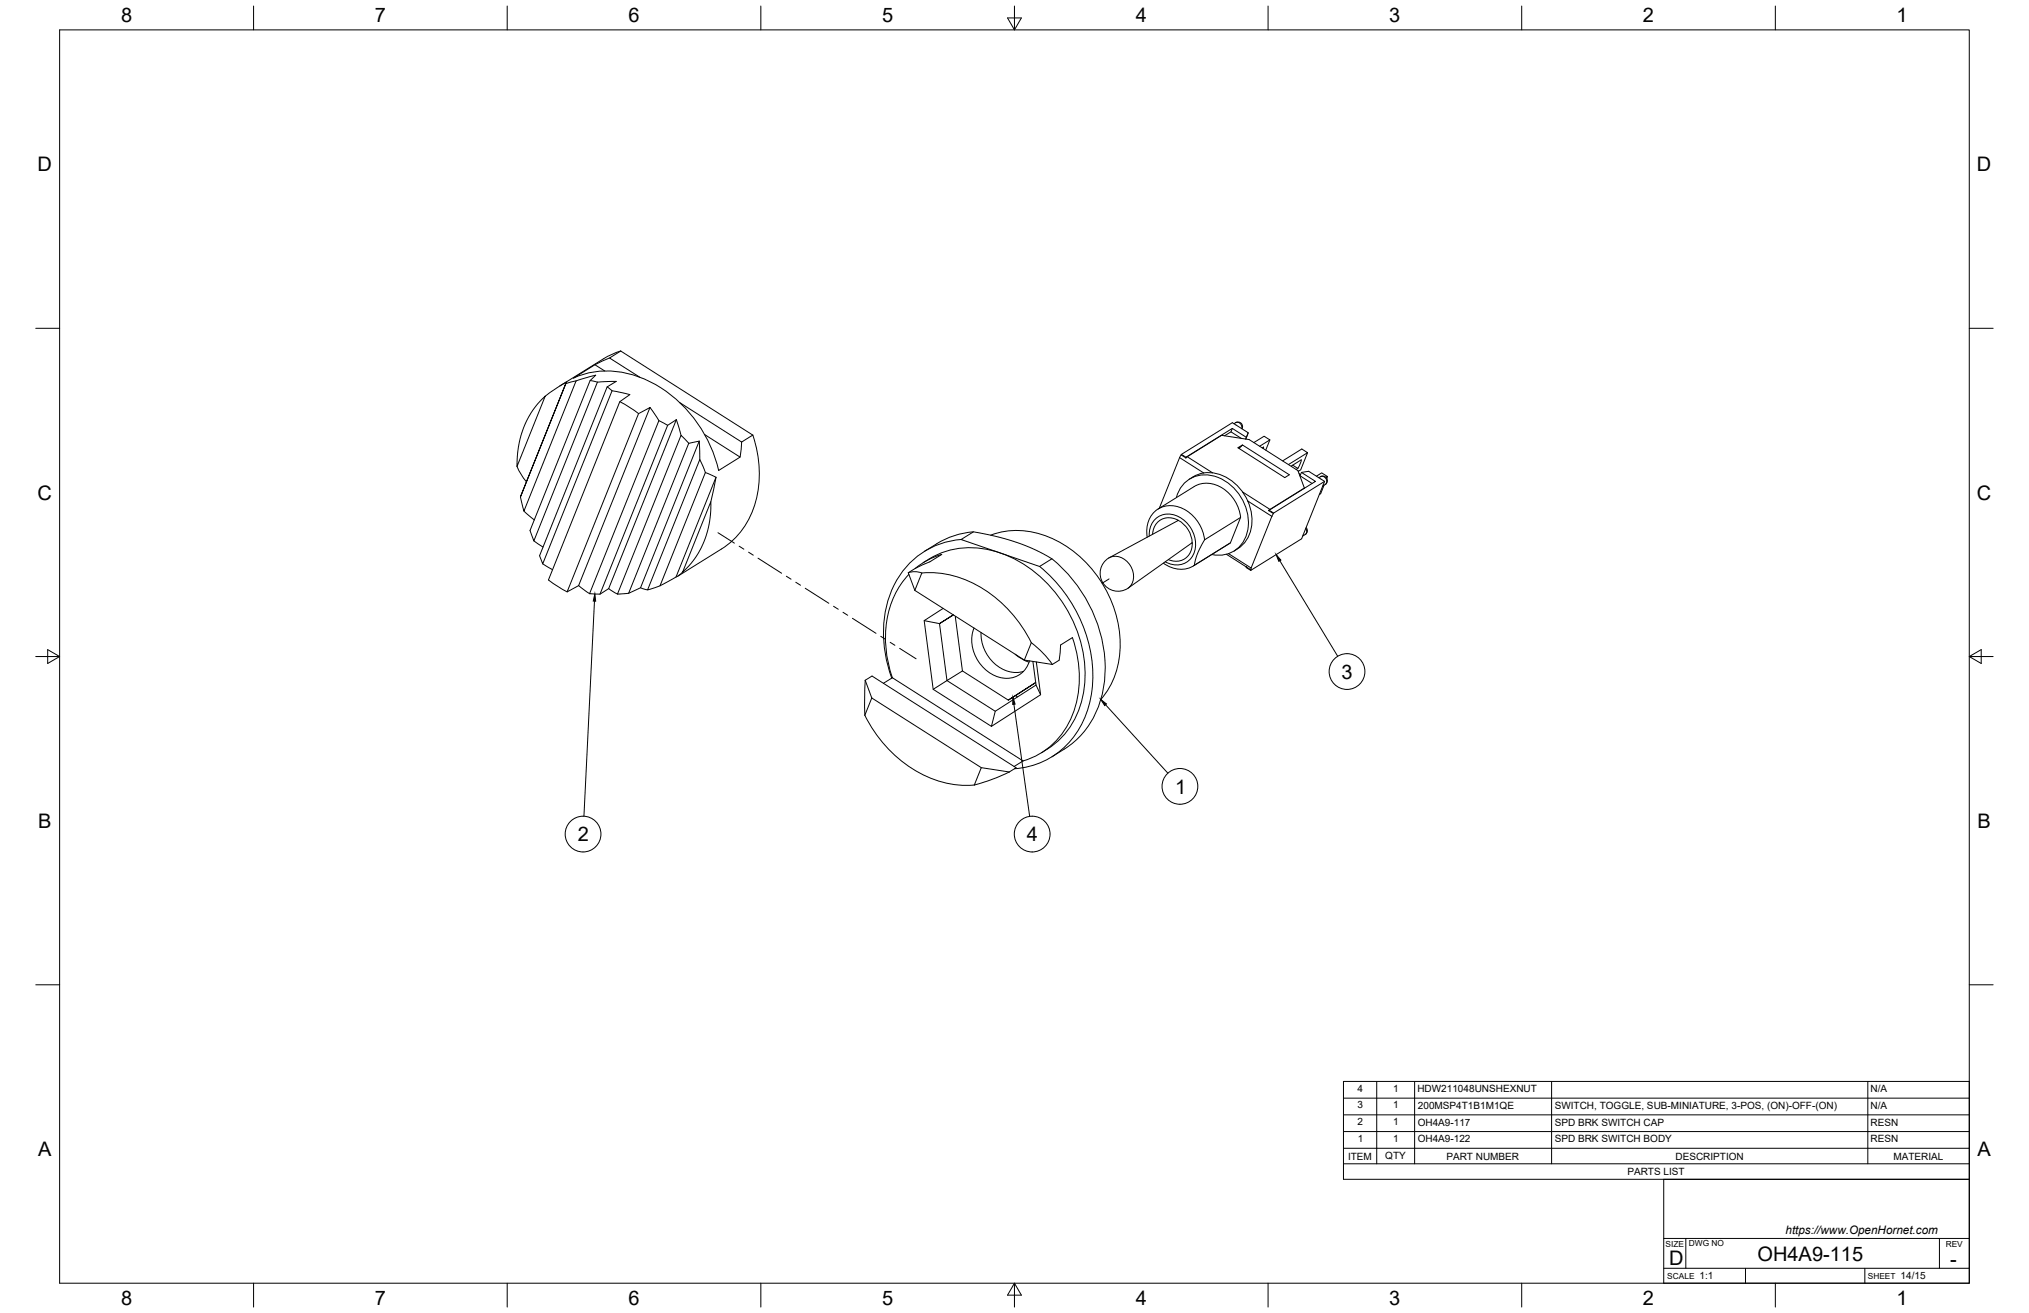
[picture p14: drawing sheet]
<svg xmlns="http://www.w3.org/2000/svg" width="864mm" height="559mm" viewBox="0 0 864 559" stroke-linecap="round" stroke-linejoin="round" font-family="sans-serif">
<defs><g id="words">
<g font-size="8.5">
<text x="51.6" y="9.4">8</text>
<text x="159.5" y="9.4">7</text>
<text x="267.5" y="9.4">6</text>
<text x="375.4" y="9.3">5</text>
<text x="483.4" y="9.4">4</text>
<text x="591.3" y="9.4">3</text>
<text x="699.3" y="9.4">2</text>
<text x="807.2" y="9.4">1</text>
<text x="16" y="72.9">D</text>
<text x="841.4" y="72.9">D</text>
<text x="16" y="212.6">C</text>
<text x="841.4" y="212.6">C</text>
<text x="571" y="288.8">3</text>
<text x="500.1" y="337.7">1</text>
<text x="16.2" y="352.3">B</text>
<text x="841.7" y="352.3">B</text>
<text x="245.9" y="358.1">2</text>
<text x="437.1" y="358">4</text>
<text x="16.2" y="492">A</text>
<text x="841.7" y="492">A</text>
<text x="710.4" y="538.4">D</text>
<text x="748.1" y="536.7">OH4A9-115</text>
<text x="830.1" y="538.8">-</text>
<text x="51.6" y="555.5">8</text>
<text x="159.5" y="555.5">7</text>
<text x="267.5" y="555.5">6</text>
<text x="375.4" y="555.4">5</text>
<text x="483.4" y="555.5">4</text>
<text x="591.3" y="555.5">3</text>
<text x="699.3" y="555.5">2</text>
<text x="807.2" y="555.5">1</text>
</g>
<text font-size="5" x="760" y="525.2">https://www.OpenHornet.com</text>
<g font-size="4.3">
<text x="577.8" y="464.6">4</text>
<text x="593" y="464.6">1</text>
<text x="603.3" y="464.9">HDW211048UNSHEXNUT</text>
<text x="796.2" y="464.9">N/A</text>
<text x="577.7" y="471.7">3</text>
<text x="593" y="471.7">1</text>
<text x="603.5" y="472">200MSP4T1B1M1QE</text>
<text x="661.7" y="472">SWITCH, TOGGLE, SUB-MINIATURE, 3-POS, (ON)-OFF-(ON)</text>
<text x="796.2" y="472">N/A</text>
<text x="577.8" y="478.8">2</text>
<text x="593" y="478.8">1</text>
<text x="603.4" y="479.1">OH4A9-117</text>
<text x="661.7" y="479.1">SPD BRK SWITCH CAP</text>
<text x="796.2" y="479.1">RESN</text>
<text x="577.9" y="485.9">1</text>
<text x="593" y="485.9">1</text>
<text x="603.4" y="486.2">OH4A9-122</text>
<text x="661.7" y="486.2">SPD BRK SWITCH BODY</text>
<text x="796.2" y="486.2">RESN</text>
<text x="573.8" y="493.5">ITEM</text>
<text x="589.6" y="493.4">QTY</text>
<text x="615.6" y="493.5">PART NUMBER</text>
<text x="713.1" y="493.5">DESCRIPTION</text>
<text x="805.9" y="493.5">MATERIAL</text>
<text x="692.7" y="500.1">PARTS LIST</text>
<text x="723.4" y="544.5">1:1</text>
<text x="809" y="544.5">14/15</text>
</g>
<g font-size="3.5">
<text x="708.9" y="530.9">SIZE</text>
<text x="718.9" y="530.5">DWG NO</text>
<text x="828.2" y="530.9">REV</text>
<text x="709.6" y="544.2">SCALE</text>
<text x="795" y="544.2">SHEET</text>
</g>
</g></defs>
<!-- layer: Visible -->
<g fill="none" stroke="#000" stroke-width=".43">
<path d="M256.8 152.8l-18.5 11.5M257.4 157.9l-4.2-2.7-9.1 5.7a38.7 38.7 0 0 1 37.1 4.1 57.7 57.7 0 0 1 24.7 35.2M259.5 152.3l-6.3 2.9M264.2 149.4l-4.8 3 13 8.2M264.2 149.4l56.2 35.8M264.2 149.4l-3.4 1.2-4 2.1M230.9 169.6l1.1-.9-12 29.8 .7-8.3 .7-3.7 1.4-4.4 3.5-6.8zM240.8 163.3l.3-.7-19.6 48.9 19.3-48.2 4.4-1.2-22.2 55.5-1.5-6.1M241.1 162.6l-4.8 2.9-4.3 3.1M251.2 162l3.1 .6-27.1 67.6-1.6-4.4 25.6-63.8 2.4-2.3-8.4 2.4M254.3 162.6l8-.3-3.9 2.4-28.7 71.8 1.3 3.5 29.5-73.7M258.4 164.7l2.1 1.6"/>
<path d="M260.5 166.3l7.6 1.7-4.3 3-30.4 75.8 8 5.1M263.8 170.9l4.1 2.4 3.9 2.7M271.8 176l4.8-2.6-30.3 75.8-4.9 2.7zM276.7 173.4l3.7 5.6M287.9 178.6l-3.7 2.4-28.8 71.9-4.5-.2 29.5-73.7 3.8 2M287.9 178.6l-28.8 71.9-3.7 2.4M287.9 178.6l2 6.7M289.3 171.3l26.4 16.8M220.1 198.5l1.9 3.7 2.1 2.9M297.6 187.7l-4.5 1-25.5 63.8-4.8 .4 27.1-67.6 3.2 3.4M297.6 187.7l-25 62.4-5 2.4M297.6 187.7l.3 7.9"/>
<path d="M299.9 184.9l15.1 9.6-9.1 5.7M315.7 188.1l-.7 6.4M320.4 185.2l-4.7 2.9M320.4 185.1a44 44 0 0 1-5.2 41.3l-2.9 3.2-3.4 2.8-20.4 12.8M502.8 193.6l-9.4 22.7M502.9 193.4l1.9 1.2-.1 .2-1.9-1.2zM504.7 194.8l.1 .1M504.8 194.9l15.1-9.6 11.8 1.8 20.7 13.2 2.8 7.4M521.2 185.5l2.7-1.7 4.4 2.8M523.9 183.8l.6-1.5 6 3.8M524.5 182.3l-19.7 12.3M525.2 180.3a2.04 2.04 0 0 1 2.7-.4 2.04 2.04 0 0 1 .7 2.6"/>
<path d="M528.8 189.4l20 12.7-2 1.2-19.9-12.7 1.9-1.2-1.4 1.5M531.3 184.2l-1.1 2.7 1.1-2.7-6.8-4.3-21.6 13.5M533.7 188.4l4.3-2.7 2.5 1.5-4.4 2.7M537.2 190.6l.6-.3-.1 .6M540.5 187.2l-1.8 4.4M545.9 196.2l8.2-5.1 2.4 1.6-8.1 5M549.9 198.2l4-2.5-1.5 3.6M549.9 198.2l-.2 .3M550.2 198l2.2 1.3M552.4 199.3l-.7 .5M556.5 192.7l-2.9 7.3-1 .6M223 217.5l4.4 3.8"/>
<path d="M300.2 201.1l-2.4-5.5-22.2 55.5 5.3-1.8 19.3-48.2 4.5 2M302.5 213.5l-.5 8.3-1.9 7.6-1.7 3.8-2.2 3.9-2.8 3.5-2.8 2.8zM304.7 203.1l-17 42.5-6.8 3.7M304.8 203.1l-2.2 10.4M492.9 216.6l15.4-9.5a12.6 12.6 0 0 1 15.9 4.1 17.1 17.1 0 0 1 3.8 9M500.7 211.8a12.8 12.8 0 0 1 19.2-8 20.7 20.7 0 0 1 10.4 24.5 12.3 12.3 0 0 1-14.5 7.7M506.3 203.9a14.3 14.3 0 0 1 18 .8 20.3 20.3 0 0 1 7.1 23.7l-.7 1.2a13.6 13.6 0 0 1-5.4 4.9M540.1 217.4l.1-.3 1.9 1.3-.1 .2M540.1 217.4l1.9 1.2M540.6 216.8l-.5 .6M542 218.6l-9.5 23.1M552.9 201.6l.7 .4"/>
<path d="M553.3 202.5l5.2 3.3M553.3 202.5l.6-1.4 3.1-.5 6.8 4.3-9.8 24.4-21.7 13.5M553.9 201.1l6 3.8-19.7 12.2M555.1 207.8l-14.5 9M560.3 202.6l2.3-1.3 2.4 1.5-.6 .4M561.3 203.3a2.02 2.02 0 0 1 3.1-.2 2.02 2.02 0 0 1-.3 3.1l-1.1 .7M563.5 206.5l-1.4 3.6-.5 .4M563.8 204.9l-21.7 13.5M565 202.8l-.3 .8M227.2 230.2l3.9 2.6M231 240l4.2 2.5M393 239.5a36.2 36.2 0 0 1 38.1-1.9 56.3 56.3 0 0 1 30.4 55 35.4 35.4 0 0 1-18.2 27.8"/>
<path d="M395.8 239.1l-6.3 2.8M400.8 236l-5 3.1M400.8 235.9a31.3 31.3 0 0 0-11.2 6M409.1 229.6l5.2-3.2 7.1 1.3 7.9 2 7.1 2.5 6 2.6 5.3 3-5.2 3.3zM409.1 229.6a35.6 35.6 0 0 0-32.2 30.3 54.4 54.4 0 0 0 2.6 28.7M414.3 226.3a34.9 34.9 0 0 0-15.6 5.1l-5.3 3.3M421.7 227.8a36.2 36.2 0 0 1 34.1 6 50.2 50.2 0 0 1 20.3 48.1 32.9 32.9 0 0 1-7.6 15.8M447.7 237.8a60.4 60.4 0 0 1 22.1 54.3 37.7 37.7 0 0 1-16.8 26.7l-5.3 3.3M470.2 239a6.5 6.5 0 0 1 10.3 .8 7.3 7.3 0 0 1-.6 10.7 7.6 7.6 0 0 1-9.8-1.6 7.6 7.6 0 0 1 .1-9.9zM488.3 228.6a10.7 10.7 0 0 1 9.2-13.4 15.9 15.9 0 0 1 15.2 14.5M489.2 228.2a8.4 8.4 0 0 1 4.1-8.5 8.4 8.4 0 0 1 9.4 .8 12.5 12.5 0 0 1 4.4 16.9 8.3 8.3 0 0 1-11.2 1.7M490.6 227.4a7.2 7.2 0 0 1 4.4-6.7 7.2 7.2 0 0 1 7.8 1.6 10.4 10.4 0 0 1 2.7 14.4 7 7 0 0 1-8.2 1.4"/>
<path d="M495.2 239.7a11.4 11.4 0 0 0 13.2 .9M501.3 221.3v.3M501.5 221.5l-29.4 15.9M507.2 231.1l.3 .1M507.4 230.9l-27.3 19.4M512.7 229.7l-2.8 5.4-1 2.9-.5 2.6M512.7 229.7l15.3-9.5-4.3 10.9-15.3 9.5M522 235.9l10.4 6.6M523.7 231l-15.7 9.8M555.9 224.5a1.96 1.96 0 0 1-.4 3l-1 .7M246.3 249.2l4.7 3.5M259.1 250.5l3.7 2.3"/>
<path d="M272.6 250.1l3.1 .9M290.6 243.4l-2.9 2.2M386.6 243.8l2.8 7.5 2.9-7.4M386.6 243.7a8.3 8.3 0 0 1 5.7 .2M386.8 244.4a41.9 41.9 0 0 0-8.3 39.5l1.3 4.5M389.4 251.3l46.6 29.6M389.5 242l-2.9 1.8M392.4 243.9a46.3 46.3 0 0 1 37.8 16.6l4.8 6.2 4 6.8M401.4 258.9l-8 5.2 3.8 29.3 24.8 15.7 20.9-13.4-1.8-14M442.5 241.1a60.3 60.3 0 0 1 21.9 55.1 35.7 35.7 0 0 1-32.6 31M530.5 241.3l-.1 .2 1.9 1.3 .1-.3M532.5 241.7v.8"/>
<path d="M393.4 264.1l6.5 1.3 3.2 24.2 6.6-4.1M405.7 261.7l-5.8 3.7 5.9-3.7M406.8 262.4l-.2 .1 3 23 19.6 12.5M414.6 267.3a16.3 16.3 0 0 0 14 21.4 9.9 9.9 0 0 0 9.6-7.4M417.6 269.2a16.5 16.5 0 0 0 14.9 17l3.1-.5M432.1 278.4a17.6 17.6 0 0 0 5.9 3.4M439 273.5l-3 7.4M439 273.5l4.5 4 4.4 5.3M368.3 289.5l2.8 7.6M368.3 289.5l2.9-1.8 61.3 39-2.9 1.8M368.3 289.5l-.2 14.9M371.1 297.1l-3 7.3"/>
<path d="M371.1 297.1l46.6 29.6M379.8 288.4l55.6 35.5-3.8 2.3M379.8 288.4l-3.8 2.4M429.2 298l11.6-7.6zM432.2 296l.9 .6M436 280.9l11.9 1.9 2.9-1.8M439.6 281.5l1.4 10-17.4 11.2-20.5-13.1-5.9 3.8M441 291.5l1.9 4.2M450.8 281l.6-6.5 5.1-3.1a44.1 44.1 0 0 1-5 41.5 31.3 31.3 0 0 1-16.1 10.9M368.1 304.4a52.7 52.7 0 0 0 37.6 29.4l4.5 .4 4.5-.1M423.6 302.7l-1.6 6.4M429.6 328.5l-11.9-1.8-3 7.4"/>
<path d="M429.6 328.5l-7.1 3.1-7.8 2.5"/>
</g>
<!-- layer: Visible Narrow -->
<path d="M525.9 179.9a2.06 2.06 0 0 1 2.6 2.5M502.1 194.8l10.2 6.5M505.3 194.4l10.8 6.9M528.8 209.3l11.8 7.5M531.1 213.2l10.2 6.6M562 202.9a2 2 0 0 1 2.4 .8 2 2 0 0 1-.3 2.5M522.9 235.6l9.6 6.1M555.8 224.9a1.83 1.83 0 0 1-.3 2.6" fill="none" stroke="#000" stroke-width=".43"/>
<!-- layer: Tweak Trail -->
<g fill="none" stroke="#000" stroke-width=".43">
<path d="M305.6 226.7l7 4.5M314.6 232.5l2 1.2M318.6 235l2 1.3M322.6 237.6l10.1 6.4M334.7 245.2l2 1.3M338.7 247.8l2 1.3M342.7 250.4l10.1 6.4M354.8 258l2 1.3M472.1 246.4l-3 1.8M358.8 260.6l2 1.3M362.8 263.1l10.1 6.4M374.9 270.8l2 1.3"/>
<path d="M378.9 273.4l2 1.2M382.9 275.9l7 4.5"/>
</g>
<!-- layer: Border -->
<g fill="none" stroke="#000" stroke-width=".43">
<path d="M25.4 12.7h812.8v533.4h-812.8zM107.9 2.6v10.1M215.9 2.6v10.1M323.8 2.6v10.1M428.8 7.6h5.9l-2.9 5.1zM431.8 2.6v10.1M539.7 2.6v10.1M647.7 2.6v10.1M755.6 2.6v10.1M15.2 139.7h10.2M838.2 139.7h10.1M15.2 279.4h10.2"/>
<path d="M20.3 276.5l5.1 2.9-5.1 3zM838.2 279.4l5.1-2.9v5.9zM838.2 279.4h10.1M15.2 419.1h10.2M838.2 419.1h10.1M107.9 546.1v10.2M215.9 546.1v10.2M323.8 546.1v10.2M431.8 546.1l2.9 5.1h-5.9zM431.8 546.1v10.2M539.7 546.1v10.2M647.7 546.1v10.2"/>
<path d="M755.6 546.1v10.2"/>
</g>
<!-- layer: Titleblock -->
<path d="M708.1 501.9h130.1v44.2h-130.1zM708.1 539.8h130.1M708.1 527.1h130.1M717.5 527.1v12.7M742.9 539.8v6.3M793.7 539.8v6.3M825.5 527.1v12.7" fill="none" stroke="#000" stroke-width=".43"/>
<!-- layer: Parts Lists -->
<path d="M571.8 460.2h266.4v41.7h-266.4zM571.8 474.5h266.4M571.8 467.4h266.4M586 460.2v35.1M602.1 460.2v35.1M660.4 460.2v35.1M795 460.2v35.1M571.8 495.3h266.4M571.8 488.7h266.4M571.8 481.6h266.4" fill="none" stroke="#000" stroke-width=".43"/>
<!-- layer: Balloons -->
<g fill="none" stroke="#000" stroke-width=".43">
<path d="M544.7 238.6l24.7 40.7M253 255.8l-4.5 91.6M431.5 299.7l6.8 47.8M470.6 299.9l26.5 29.2"/>
<circle cx="573.3" cy="285.8" r="7.6"/>
<circle cx="502.2" cy="334.7" r="7.6"/>
<circle cx="248.2" cy="355" r="7.6"/>
<circle cx="439.3" cy="355" r="7.6"/>
</g>
<path d="M543.2 236l2 2.4-.9 .5zM253.2 252.8l.3 3.1-1-.1zM431.1 296.7l1 3-1 .1zM468.5 297.7l2.4 1.9-.7 .7z" fill="#000" stroke="#000" stroke-width=".43"/>
<use href="#words"/>
</svg>
